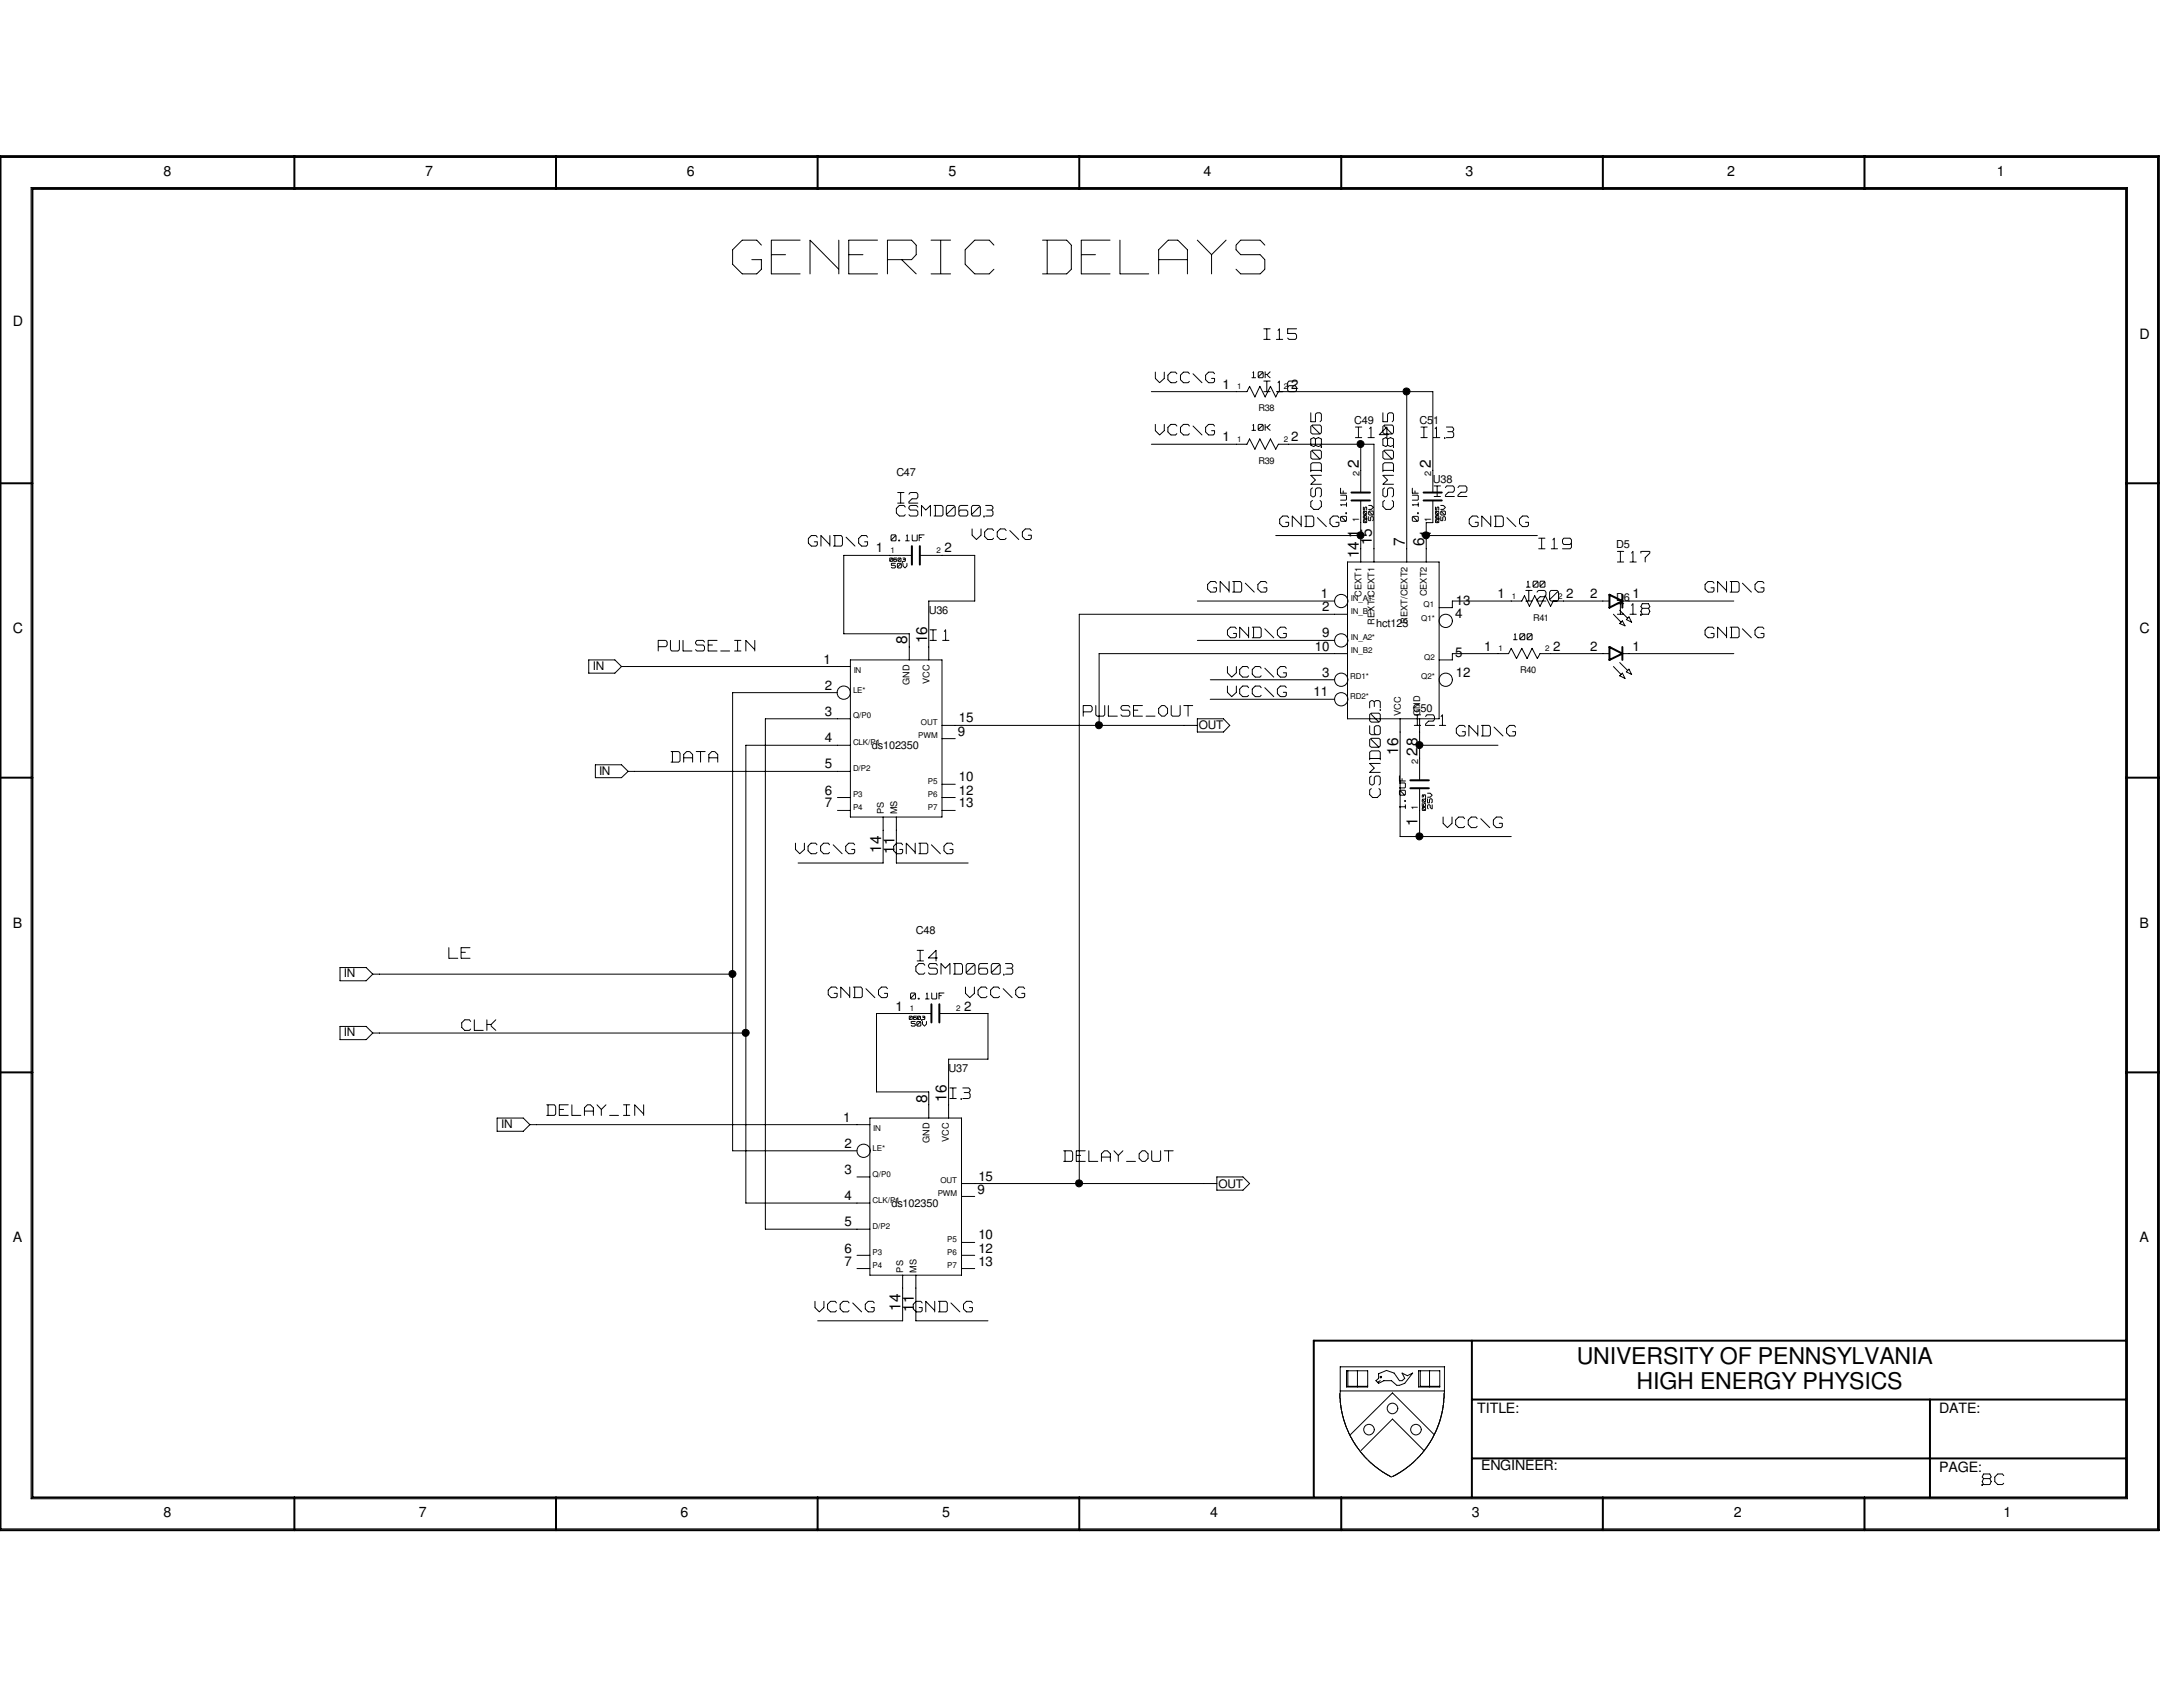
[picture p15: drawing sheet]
<svg xmlns="http://www.w3.org/2000/svg" width="279mm" height="216mm" viewBox="0 0 279 216" stroke-linecap="round" stroke-linejoin="round" font-family="sans-serif">
<defs><g id="words">
<text font-size="8.1" fill="#fff" x="93.8" y="35.9">GENERIC DELAYS</text>
<g font-size="3" fill="#fff">
<text x="169.5" y="65.2" transform="rotate(-90 169.5 65.2)">CSMD0805</text>
<text x="178.8" y="65.2" transform="rotate(-90 178.8 65.2)">CSMD0805</text>
<text x="177.1" y="102.1" transform="rotate(-90 177.1 102.1)">CSMD0603</text>
</g>
<g font-size="3">
<text x="201.8" y="174.6">UNIVERSITY OF PENNSYLVANIA</text>
<text x="209.5" y="177.8">HIGH ENERGY PHYSICS</text>
</g>
<g font-size="2.6" fill="#fff">
<text x="161.8" y="43.7">I15</text>
<text x="147.9" y="49.2">VCC\G</text>
<text x="161.8" y="50.4">I16</text>
<text x="147.9" y="55.9">VCC\G</text>
<text x="173.5" y="56.3">I14</text>
<text x="181.9" y="56.3">I13</text>
<text x="114.9" y="64.6">I2</text>
<text x="183.6" y="63.8">I22</text>
<text x="103.5" y="70.1">GND\G</text>
<text x="114.7" y="66.3">CSMD0603</text>
<text x="124.4" y="69.3">VCC\G</text>
<text x="163.8" y="67.6">GND\G</text>
<text x="188" y="67.6">GND\G</text>
<text x="196.9" y="70.5">I19</text>
<text x="154.6" y="76">GND\G</text>
<text x="195.3" y="77.2">I20</text>
<text x="207" y="72.2">I17</text>
<text x="218.2" y="76">GND\G</text>
<text x="84.2" y="83.6">PULSE_IN</text>
<text x="119" y="82.2">I1</text>
<text x="157.1" y="81.9">GND\G</text>
<text x="207" y="78.9">I18</text>
<text x="218.2" y="81.9">GND\G</text>
<text x="157.1" y="86.9">VCC\G</text>
<text x="157.1" y="89.4">VCC\G</text>
<text x="138.6" y="91.9">PULSE_OUT</text>
<text x="181" y="93.1">I21</text>
<text x="186.4" y="94.4">GND\G</text>
<text x="85.9" y="97.8">DATA</text>
<text x="184.7" y="106.2">VCC\G</text>
<text x="101.8" y="109.5">VCC\G</text>
<text x="114.4" y="109.5">GND\G</text>
<text x="57.4" y="122.9">LE</text>
<text x="117.2" y="124.9">CSMD0603</text>
<text x="117.4" y="123.2">I4</text>
<text x="106" y="127.9">GND\G</text>
<text x="123.6" y="127.9">VCC\G</text>
<text x="59.1" y="132.1">CLK</text>
<text x="70" y="143">DELAY_IN</text>
<text x="121.6" y="140.8">I3</text>
<text x="136.1" y="148.9">DELAY_OUT</text>
<text x="104.3" y="168.1">VCC\G</text>
<text x="116.9" y="168.1">GND\G</text>
<text x="253.7" y="190.2">8C</text>
</g>
<g font-size="2">
<text x="173.9" y="59.9" transform="rotate(-90 173.9 59.9)">2</text>
<text x="183.1" y="59.9" transform="rotate(-90 183.1 59.9)">2</text>
<text x="173.9" y="71.5" transform="rotate(-90 173.9 71.5)">14</text>
<text x="173.9" y="68.8" transform="rotate(-90 173.9 68.8)">1</text>
<text x="175.6" y="69.8" transform="rotate(-90 175.6 69.8)">15</text>
<text x="179.8" y="69.9" transform="rotate(-90 179.8 69.9)">7</text>
<text x="182.3" y="69.9" transform="rotate(-90 182.3 69.9)">6</text>
<text x="183.1" y="68.8" transform="rotate(-90 183.1 68.8)">1</text>
<text x="116.1" y="82.5" transform="rotate(-90 116.1 82.5)">8</text>
<text x="118.7" y="82.3" transform="rotate(-90 118.7 82.3)">16</text>
<text x="178.9" y="96.6" transform="rotate(-90 178.9 96.6)">16</text>
<text x="181.4" y="96.7" transform="rotate(-90 181.4 96.7)">28</text>
<text x="181.4" y="105.7" transform="rotate(-90 181.4 105.7)">1</text>
<text x="112.8" y="109.1" transform="rotate(-90 112.8 109.1)">14</text>
<text x="114.5" y="109.3" transform="rotate(-90 114.5 109.3)">11</text>
<text x="118.7" y="141.1" transform="rotate(-90 118.7 141.1)">8</text>
<text x="121.2" y="141" transform="rotate(-90 121.2 141)">16</text>
<text x="115.3" y="167.7" transform="rotate(-90 115.3 167.7)">14</text>
<text x="117" y="167.9" transform="rotate(-90 117 167.9)">11</text>
</g>
<g font-size="1.8">
<text x="20.9" y="22.5">8</text>
<text x="54.4" y="22.5">7</text>
<text x="87.9" y="22.5">6</text>
<text x="121.4" y="22.5">5</text>
<text x="154.1" y="22.5">4</text>
<text x="187.6" y="22.5">3</text>
<text x="221.1" y="22.5">2</text>
<text x="255.6" y="22.5">1</text>
<text x="1.7" y="41.7">D</text>
<text x="273.8" y="43.4">D</text>
<text x="1.7" y="81.1">C</text>
<text x="273.8" y="81.1">C</text>
<text x="1.7" y="118.7">B</text>
<text x="273.8" y="118.7">B</text>
<text x="1.7" y="159">A</text>
<text x="273.8" y="159">A</text>
<text x="189.1" y="180.9">TITLE:</text>
<text x="248.2" y="180.9">DATE:</text>
<text x="189.6" y="188.1">ENGINEER:</text>
<text x="248.2" y="188.4">PAGE:</text>
<text x="20.9" y="194.1">8</text>
<text x="53.6" y="194.1">7</text>
<text x="87.1" y="194.1">6</text>
<text x="120.6" y="194.1">5</text>
<text x="154.9" y="194.1">4</text>
<text x="188.4" y="194.1">3</text>
<text x="221.9" y="194.1">2</text>
<text x="256.4" y="194.1">1</text>
</g>
<g font-size="1.7">
<text x="156.5" y="49.7">1</text>
<text x="165.3" y="49.7">2</text>
<text x="156.5" y="56.5">1</text>
<text x="165.3" y="56.5">2</text>
<text x="112.1" y="70.7">1</text>
<text x="120.9" y="70.7">2</text>
<text x="169" y="76.5">1</text>
<text x="186.4" y="77.4">13</text>
<text x="191.6" y="76.5">1</text>
<text x="200.4" y="76.5">2</text>
<text x="203.5" y="76.5">2</text>
<text x="209" y="76.5">1</text>
<text x="168.3" y="83.3">10</text>
<text x="169.2" y="78.2">2</text>
<text x="169.2" y="81.6">9</text>
<text x="186.2" y="79.1">4</text>
<text x="189.9" y="83.3">1</text>
<text x="198.8" y="83.3">2</text>
<text x="203.5" y="83.3">2</text>
<text x="209" y="83.3">1</text>
<text x="105.4" y="84.9">1</text>
<text x="105.6" y="88.3">2</text>
<text x="168.1" y="89.1">11</text>
<text x="169.2" y="86.6">3</text>
<text x="186.2" y="84.1">5</text>
<text x="186.4" y="86.6">12</text>
<text x="105.6" y="91.6">3</text>
<text x="105.6" y="95">4</text>
<text x="122.6" y="94.1">9</text>
<text x="122.7" y="92.5">15</text>
<text x="105.6" y="101.7">6</text>
<text x="105.6" y="98.3">5</text>
<text x="122.7" y="101.7">12</text>
<text x="122.7" y="100">10</text>
<text x="105.6" y="103.3">7</text>
<text x="122.7" y="103.3">13</text>
<text x="114.6" y="129.3">1</text>
<text x="123.4" y="129.3">2</text>
<text x="107.9" y="143.6">1</text>
<text x="108.1" y="146.9">2</text>
<text x="108.1" y="150.2">3</text>
<text x="108.1" y="153.6">4</text>
<text x="125.1" y="152.8">9</text>
<text x="125.2" y="151.1">15</text>
<text x="108.1" y="162">7</text>
<text x="108.1" y="160.3">6</text>
<text x="108.1" y="156.9">5</text>
<text x="125.2" y="162">13</text>
<text x="125.2" y="160.3">12</text>
<text x="125.2" y="158.6">10</text>
</g>
<g font-size="1.7" fill="#fff">
<text x="172.6" y="66.7" transform="rotate(-90 172.6 66.7)">0.1UF</text>
<text x="181.8" y="66.7" transform="rotate(-90 181.8 66.7)">0.1UF</text>
<text x="180.1" y="103.5" transform="rotate(-90 180.1 103.5)">1.0UF</text>
</g>
<g font-size="1.5" fill="#fff">
<text x="160.2" y="48.5">10K</text>
<text x="160.2" y="55.2">10K</text>
<text x="114" y="69.3">0.1UF</text>
<text x="195.4" y="75.3">100</text>
<text x="193.7" y="82">100</text>
<text x="116.5" y="128">0.1UF</text>
</g>
<g font-size="1.5">
<text x="75.9" y="85.7">IN</text>
<text x="153.5" y="93.3">OUT</text>
<text x="76.7" y="99.1">IN</text>
<text x="44" y="125.1">IN</text>
<text x="44" y="132.6">IN</text>
<text x="64.1" y="144.4">IN</text>
<text x="156" y="152">OUT</text>
</g>
<g font-size="1.4">
<text x="173.3" y="54.3">C49</text>
<text x="181.7" y="54.3">C51</text>
<text x="114.7" y="61">C47</text>
<text x="183.4" y="61.8">U38</text>
<text x="206.8" y="70.2">D5</text>
<text x="206.8" y="76.9">D6</text>
<text x="118.9" y="78.6">U36</text>
<text x="176.1" y="80.2">hct123</text>
<text x="111.6" y="95.9">ds102350</text>
<text x="180.8" y="91.1">C50</text>
<text x="117.2" y="119.6">C48</text>
<text x="121.4" y="137.2">U37</text>
<text x="114.1" y="154.5">ds102350</text>
</g>
<g font-size="1.4" fill="#fff">
<text x="176" y="66.6" transform="rotate(-90 176 66.6)">50V</text>
<text x="185.2" y="66.6" transform="rotate(-90 185.2 66.6)">50V</text>
<text x="183.5" y="103.5" transform="rotate(-90 183.5 103.5)">25V</text>
</g>
<g font-size="1.2">
<text x="161.1" y="52.6">R38</text>
<text x="161.1" y="59.4">R39</text>
<text x="174" y="61" transform="rotate(-90 174 61)">2</text>
<text x="183.2" y="61" transform="rotate(-90 183.2 61)">2</text>
<text x="173.9" y="66.8" transform="rotate(-90 173.9 66.8)">1</text>
<text x="183.2" y="66.8" transform="rotate(-90 183.2 66.8)">1</text>
<text x="174.2" y="76.4" transform="rotate(-90 174.2 76.4)">CEXT1</text>
<text x="182.6" y="76.3" transform="rotate(-90 182.6 76.3)">CEXT2</text>
<text x="175.9" y="79.9" transform="rotate(-90 175.9 79.9)">REXT/CEXT1</text>
<text x="180.1" y="79.8" transform="rotate(-90 180.1 79.8)">REXT/CEXT2</text>
<text x="196.2" y="79.4">R41</text>
<text x="116.4" y="87.7" transform="rotate(-90 116.4 87.7)">GND</text>
<text x="119" y="87.5" transform="rotate(-90 119 87.5)">VCC</text>
<text x="194.6" y="86.1">R40</text>
<text x="179.3" y="91.7" transform="rotate(-90 179.3 91.7)">VCC</text>
<text x="181.8" y="91.7" transform="rotate(-90 181.8 91.7)">GND</text>
<text x="181.5" y="97.8" transform="rotate(-90 181.5 97.8)">2</text>
<text x="113.1" y="104.2" transform="rotate(-90 113.1 104.2)">PS</text>
<text x="114.8" y="104.2" transform="rotate(-90 114.8 104.2)">MS</text>
<text x="181.5" y="103.6" transform="rotate(-90 181.5 103.6)">1</text>
<text x="119" y="146.3" transform="rotate(-90 119 146.3)">GND</text>
<text x="121.5" y="146.2" transform="rotate(-90 121.5 146.2)">VCC</text>
<text x="115.6" y="162.9" transform="rotate(-90 115.6 162.9)">PS</text>
<text x="117.3" y="162.9" transform="rotate(-90 117.3 162.9)">MS</text>
</g>
<g font-size="1.2" fill="#fff">
<text x="114.1" y="72.8">50V</text>
<text x="116.6" y="131.4">50V</text>
</g>
<g font-size="1">
<text x="158.3" y="49.8">1</text>
<text x="164.3" y="49.8">2</text>
<text x="158.3" y="56.5">1</text>
<text x="164.3" y="56.5">2</text>
<text x="114" y="70.7">1</text>
<text x="119.8" y="70.8">2</text>
<text x="172.9" y="76.9">IN_A1*</text>
<text x="182.2" y="77.7">Q1</text>
<text x="193.5" y="76.6">1</text>
<text x="199.4" y="76.6">2</text>
<text x="172.9" y="83.6">IN_B2</text>
<text x="172.9" y="78.6">IN_B1</text>
<text x="172.9" y="81.9">IN_A2*</text>
<text x="181.9" y="79.4">Q1*</text>
<text x="191.8" y="83.3">1</text>
<text x="197.8" y="83.3">2</text>
<text x="109.2" y="88.6">LE*</text>
<text x="109.3" y="86.1">IN</text>
<text x="172.8" y="89.5">RD2*</text>
<text x="172.8" y="87">RD1*</text>
<text x="181.9" y="87">Q2*</text>
<text x="182.3" y="84.4">Q2</text>
<text x="109.2" y="95.3">CLK/P1</text>
<text x="109.2" y="91.9">Q/P0</text>
<text x="117.5" y="94.5">PWM</text>
<text x="117.9" y="92.8">OUT</text>
<text x="109.2" y="98.7">D/P2</text>
<text x="118.7" y="100.3">P5</text>
<text x="109.2" y="103.7">P4</text>
<text x="109.2" y="102">P3</text>
<text x="118.7" y="103.7">P7</text>
<text x="118.7" y="102">P6</text>
<text x="116.5" y="129.3">1</text>
<text x="122.4" y="129.4">2</text>
<text x="111.7" y="147.3">LE*</text>
<text x="111.8" y="144.7">IN</text>
<text x="111.7" y="154">CLK/P1</text>
<text x="111.7" y="150.6">Q/P0</text>
<text x="120" y="153.1">PWM</text>
<text x="120.4" y="151.4">OUT</text>
<text x="111.7" y="157.3">D/P2</text>
<text x="111.7" y="160.6">P3</text>
<text x="121.2" y="160.6">P6</text>
<text x="121.2" y="159">P5</text>
<text x="111.7" y="162.3">P4</text>
<text x="121.2" y="162.3">P7</text>
</g>
<g font-size="1" fill="#fff">
<text x="175.1" y="66.9" transform="rotate(-90 175.1 66.9)">0805</text>
<text x="184.3" y="66.9" transform="rotate(-90 184.3 66.9)">0805</text>
<text x="182.6" y="103.7" transform="rotate(-90 182.6 103.7)">0603</text>
</g>
<g font-size=".8" fill="#fff">
<text x="113.9" y="71.9">0603</text>
<text x="116.4" y="130.6">0603</text>
</g>
</g></defs>
<g fill="none" stroke="#000" stroke-width=".25">
<path d="M0 20h276.3v175.8h-276.3zM37.7 20v4.2M71.2 20v4.2M104.6 20v4.2M138.1 20v4.2M171.7 20v4.2M205.1 20v4.2M238.6 20v4.2M4.1 24.2h268v167.4h-268zM0 61.8h4.1M116.7 69.9v2.4M117.7 69.9v2.4"/>
<path d="M173 64.1h2.3M173 63h2.3M182.2 64.1h2.3M182.2 63h2.3M206 76.1l1.6 .8-1.6 .9zM207.6 76.1v1.7M272.1 61.8h4.2M0 99.5h4.1M180.5 99.9h2.4M206 82.8l1.6 .9-1.6 .8zM207.6 82.8v1.7M272.1 99.5h4.2"/>
<path d="M180.5 100.9h2.4M0 137.2h4.1M119.2 128.5v2.4M120.2 128.5v2.4M272.1 137.2h4.2M188.4 179.1h83.7M188.4 171.6v20M247 179.1v12.5M272.1 171.6h-104v19.9M37.7 191.6v4.2M71.2 191.6v4.2M104.6 191.6v4.2"/>
<path d="M138.1 191.6v4.2M171.7 191.6v4.2M188.4 186.6h83.7M205.1 191.6v4.2M238.6 191.6v4.2"/>
</g>
<g fill="none" stroke="#000" stroke-width=".13">
<path d="M.1 20.2h276v175.5h-276zM4 24h268.3v167.8h-268.3zM93.8 32v1.8M93.8 33.8l1.2 1.3M95 30.7l-1.2 1.3M95 30.7h1.8M95 35.1h1.8M96.2 33.2h1.2M96.9 30.7l.6 .7M97.5 34.5l-.6 .6M97.5 33.2v1.2M98.7 30.7h3.7"/>
<path d="M98.7 30.8v4.3M98.8 32.6h1.7M98.8 35.1h3.6M103.7 30.7l3.6 3.7M103.7 30.8v4.3M107.4 30.7v4.4M108.6 30.7h3.7M108.6 30.8v4.3M108.7 32.6h1.7M108.7 35.1h3.6M113.6 30.8v4.3M113.6 30.7h3"/>
<path d="M113.6 33.2h3M115.4 33.3l1.9 1.8M116.7 30.7l.6 .7M117.3 32.6l-.6 .6M117.3 31.4v1.2M119.2 30.7h2.5M119.2 35.1h2.5M120.4 30.8v4.2M123.5 32v1.8M123.5 33.8l1.3 1.3M124.8 30.7l-1.3 1.3M124.8 30.7h1.8"/>
<path d="M124.8 35.1h1.8M126.6 30.7l.6 .7M127.2 34.5l-.6 .6M133.4 30.7h3.1M133.4 35.1h3.1M134 30.8v4.2M136.5 30.7l.6 .7M137.1 31.4v3M137.1 34.5l-.6 .6M138.4 30.7h3.7M138.4 30.8v4.3M138.4 32.6h1.8"/>
<path d="M138.4 35.1h3.7M143.3 30.7v4.4M143.4 35.1h3.6M148.3 32v3.1M148.3 33.2h3.6M149.5 30.7l-1.2 1.3M149.6 30.7h1.1M150.7 30.7l1.3 1.3M152 32v3.1M153.2 30.7l1.8 1.9M155.1 32.6v2.5M156.9 30.7l-1.8 1.9"/>
<path d="M158.2 31.4v.5M158.2 32l.6 .6M158.2 34.5l.6 .6M158.8 30.7l-.6 .6M158.8 30.7h2.4M158.8 32.6h2.4M158.8 35.1h2.4M161.3 30.7l.6 .7M161.3 32.6l.6 .6M161.9 33.3v1.1M161.9 34.5l-.6 .6M147.4 50.1h12.2l.3-.7 .7 1.4 .6-1.4 .7 1.4 .7-1.4 .7 1.4 .3-.7"/>
<path d="M147.4 56.9h12.2l.3-.7 .7 1.3 .6-1.3 .7 1.3 .7-1.3 .7 1.3 .3-.6h12.3v15M147.9 48.4l.5 .5M147.9 47.6v.8M147.9 54.3v.8M147.9 55.1l.5 .5M149 47.6v.8M149 54.3v.8M149 48.4l-.6 .6M149 55.1l-.6 .6M149.5 48v.6M149.5 54.7v.5M149.5 48.6l.4 .4"/>
<path d="M149.5 55.3l.4 .4M149.9 47.6l-.4 .4M149.9 54.3l-.4 .4M149.9 47.6h.5M149.9 49h.5M149.9 54.3h.5M149.9 55.7h.5M150.5 47.6l.1 .2M150.5 54.3l.1 .2M150.6 48.8l-.1 .2M150.6 55.5l-.1 .2M151.1 48v.6"/>
<path d="M151.1 54.7v.5M151.1 48.6l.4 .4M151.1 55.3l.4 .4M151.5 47.6l-.4 .4M151.5 54.3l-.4 .4M151.5 47.6h.5M151.5 49h.5M151.5 54.3h.5M151.5 55.7h.5M152.1 47.6l.1 .2M152.1 54.3l.1 .2M152.2 48.8l-.1 .2"/>
<path d="M152.2 55.5l-.1 .2M152.7 47.8l1.1 1.2M152.7 54.5l1.1 1.2M154.3 48v.6M154.3 54.7v.5M154.3 48.6l.4 .4M154.3 55.3l.4 .4M154.7 47.6l-.4 .4M154.7 54.3l-.4 .4M154.7 47.6h.5M154.7 49h.5M154.7 54.3h.5"/>
<path d="M154.7 55.7h.5M155.1 48.4h.3M155.1 55.1h.3M155.3 47.6l.1 .2M155.3 54.3l.1 .2M155.4 48.8l-.1 .2M155.4 48.4v.4M155.4 55.1v.4M155.4 55.5l-.1 .2M160.2 48.3h.5M160.2 55.1h.5M160.4 47.6v.1"/>
<path d="M160.4 54.3v.1M160.4 47.6v.7M160.4 54.4v.6M161 48.3h.1M161 55l.1 .1M161 47.8v.4M161 54.5v.4M161.1 47.6l-.1 .1M161.1 54.3l-.1 .1M161.2 48.3h.3M161.2 47.6h.3M161.2 55.1h.3"/>
<path d="M161.2 54.3h.3M161.5 47.8l-.4 .4M161.5 54.5l-.4 .4M161.6 47.7h.1M161.6 47.6l.1 .1M161.6 54.4h.1M161.6 54.3l.1 .1M161.7 48.3h-.1M161.7 55l-.1 .1M161.7 47.8v.4M161.7 54.5v.4M161.8 50.1h.8"/>
<path d="M161.8 43.4h.8M161.8 42.1h.8M161.8 48.8h.8M161.9 47.6v.7M161.9 54.3v.8M162 47.9h.2M162 54.7h.2M162.1 42.1v1.3M162.1 48.8v1.3M162.2 48h.1M162.2 54.7v.1M162.3 48.1l.3 .2"/>
<path d="M162.3 54.8l.3 .3M162.6 47.6l-.4 .3M162.6 54.3l-.4 .4M163.4 50.1h20v12.9M163.4 43.4h.8M163.7 42.1l-.1 .2M163.7 48.8l-.1 .2M163.7 42.1v1.3M163.7 48.8v1.3M164.8 43.3l.2 .1M164.8 50l.2 .1M164.8 42.1v.6"/>
<path d="M164.8 49v.9M164.8 42.7h.9M164.8 42.1h1.1M165 49.4l-.2 .1M165 48.8l-.2 .2M165 43.4h.7M165 49.4h.7M165 48.8h.9M165.8 42.7l.1 .2M165.8 49.4l.1 .2M165.9 43.3l-.1 .1M165.9 42.9v.3"/>
<path d="M165.9 49.6v.3M165.9 50l-.1 .1M167.8 55.4l.2 .1M167.8 56.2l.3-.2 .3 .2 .3-.2 .4 .2M167.8 57l.3 .1 .3-.1 .3 .1 .4-.1M167.8 58.6l.2 .2M167.8 54h.6M167.8 52.8v1.1M167.8 54.6v.7M167.8 56.2v.7M167.8 57.8v.7M167.8 59.4v1"/>
<path d="M168 54.4v.2M168 57.7v.1M168 54.4l-.2 .2M168 57.6l-.2 .2M168 59.2l-.2 .2M168 54.4h.9M168 55.5h.9M168 57.6h.9M168 58.8h.9M168 59.2h.9M168 54.6l.9 .9M168 57.8l.9 .9"/>
<path d="M168.4 53v.9M168.4 56.2v.7M168.6 52.8l-.2 .2M168.6 52.8h.3M169 52.8l.1 .2M169 54.4l.1 .2M169 57.6l.1 .2M169 59.2l.1 .2M169.1 57.1h.1M169.1 53.8l-.1 .2M169.1 55.4l-.1 .1M169.1 58.6l-.1 .2"/>
<path d="M169.1 53v.8M169.1 54.6v.7M169.1 56.2v.7M169.1 57.8v.7M169.1 59.4v1M173.5 54.7h.8M173.5 56h.8M173.9 54.7v1.3M174.2 56.9v6.1M175.1 56h.8M175.5 54.7l-.2 .2M175.5 54.7v1.3"/>
<path d="M176.6 55.6h1.1M177 55.4l.2 .1M177 56.2l.4-.2 .2 .2 .4-.2 .4 .2M177 57l.4 .1 .2-.1 .4 .1 .4-.1M177 58.6l.2 .2M177 54h.6M177 52.8v1.1M177 54.6v.7M177 56.2v.7M177 57.8v.7M177 59.4v1M177.2 54.4v.2"/>
<path d="M177.2 57.7v.1M177.2 54.4l-.2 .2M177.2 57.6l-.2 .2M177.2 59.2l-.2 .2M177.2 54.6l.9 .9M177.2 54.4h.9M177.2 55.5h.9M177.2 57.8l.9 .9M177.2 57.6h.9M177.2 58.8h.9M177.2 59.2h.9M177.5 54.7l-1 .9"/>
<path d="M177.5 54.7v1.3M177.6 53v.9M177.6 56.2v.7M177.8 52.8l-.2 .2M177.8 52.8h.3M178.2 52.8l.2 .2M178.2 54.4l.2 .2M178.2 57.6l.2 .2M178.2 59.2l.2 .2M178.4 57.1h.1M178.4 53.8l-.2 .2M178.4 55.4l-.2 .1"/>
<path d="M178.4 58.6l-.2 .2M178.4 53v.8M178.4 54.6v.7M178.4 56.2v.7M178.4 57.8v.7M178.4 59.4v1M180 50.1v21.8M181.9 54.7h.8M181.9 56h.8M182.2 54.7v1.3M183.5 56h.8M183.9 54.7v1.3"/>
<path d="M183.9 54.7l-.2 .2M184.9 56h.1M185.1 54.7h.7M185.1 56h.7M185.3 55.2h.5M185.9 54.7l.2 .2M185.9 55.3l.2 .2M186.1 54.9v.1M186.1 55.5v.3M186.1 55.8l-.2 .2M186.1 55l-.2 .2M103.5 69v.5"/>
<path d="M103.5 69.5l.3 .4M103.8 68.5l-.3 .4M103.9 68.5h.5M103.9 69.9h.5M104.2 69.3h.4M104.4 68.5l.2 .2M104.6 69.7l-.2 .2M104.6 69.3v.4M105.1 68.5l1.1 1.2M105.1 68.6v1.3M106.2 68.5v1.4M106.7 68.5h.9"/>
<path d="M106.7 69.9h.9M106.8 68.6v1.2M107.7 68.5l.1 .2M107.8 69.7l-.1 .2M107.8 68.8v.9M108.3 68.7l1.1 1.2M109.9 69v.5M109.9 69.5l.4 .4M110.3 68.5l-.4 .4M110.3 68.5h.5M110.3 69.9h.5M110.7 69.3h.3"/>
<path d="M110.9 68.5l.1 .2M111 69.7l-.1 .2M111 69.3v.4M113.9 71.8h.1M113.9 71.5v.3M113.9 71.4v.1M114 71.8h.1M114 71.4h.1M114 69.1l.1 .1M114 68.6v.5M114.1 72.6l.1 .1M114.1 72.1v.2"/>
<path d="M114.1 68.5l-.1 .1M114.1 71.5l-.2 .3M114.1 72.1h.5M114.1 72.3h.4M114.2 69.2h.4M114.2 71.5h.1M114.2 71.4l.1 .1M114.2 68.5h.4M114.2 72.7h.3M114.3 71.8h-.1M114.3 71.5v.3M114.4 71.8h.1"/>
<path d="M114.4 71.5v.3M114.4 71.6h.1M114.4 71.4v.1M114.5 71.8h.1M114.5 71.6h.1M114.5 71.4h.3M114.5 72.3l.1 .1M114.6 68.6l-.5 .5M114.6 68.6h.1M114.6 68.5l.1 .1M114.6 72.6l-.1 .1M114.6 72.5v.1"/>
<path d="M114.7 69.1l-.1 .1M114.7 71.6l.1 .1M114.7 68.6v.5M114.7 65.1v.5M114.7 65.7l.4 .3M114.8 71.7v.1M114.8 71.8h-.1M114.9 72.6v.1M114.9 72.2v.4M114.9 63h.8M114.9 64.4h.8M114.9 71.8h.1"/>
<path d="M114.9 71.5v.3M114.9 72.1v.1M115 71.4l-.1 .1M115 72.7h.2M115 72.1h.2M115 69.1h.1M115 69.2h.1M115 71.8h.2M115 71.4h.2M115.1 69.2h.1M115.1 64.7l-.4 .4M115.1 64.7h.6"/>
<path d="M115.1 69.1v.1M115.1 66h.6M115.2 71.5l-.2 .3M115.2 71.5h.1M115.2 71.4l.1 .1M115.2 72.2l-.3 .4M115.3 72.1l.1 .1M115.3 72.2h.1M115.3 63.1v1.2M115.3 71.8h-.1M115.3 71.5v.3M115.4 72.6l-.1 .1"/>
<path d="M115.4 72.2v.4M115.5 71.8h.1M115.6 71.8h.1M115.6 71.4h.1M115.6 72.4l.2 .2M115.6 72.1v.3M115.6 71.6h.1M115.7 64.7l.2 .2M115.8 71.4l.1 .1M115.8 71.6l.1 .1M115.9 71.5h.1M115.9 71.7v.1"/>
<path d="M115.9 71.8h-.1M115.9 71.5l-.1 .1M115.9 65.9l-.2 .1M115.9 69.2h.5M116.1 72.1v.3M116.1 72.4l-.3 .3M116.1 68.5l-.1 .1M116.1 68.5v.7M116.3 64.3v.1M116.3 64.9v.1M116.3 65.1l.2 .2M116.3 65.9l.2 .1"/>
<path d="M116.4 64.4h1.1M116.5 64.7l-.1 .2M116.5 63l-.2 .2M116.5 64.7h.8M116.5 65.3h.8M116.5 66h.8M116.5 63h.8M116.7 71.1h-8.7v10h8.4v3.4M116.7 63.8l-.4 .4M116.8 69.1v.1M116.8 68.5v.6M116.8 63.8h.5"/>
<path d="M116.9 69.2h.4M117.3 64.7l.2 .2M117.3 65.3l.2 .2M117.3 63l.2 .2M117.4 69.1l-.1 .1M117.4 68.5v.6M117.5 63.3v.3M117.5 65.5v.3M117.5 65.9l-.2 .1M117.5 63.6l-.2 .2M117.6 68.5v.7M117.6 68.5h.7"/>
<path d="M117.7 68.8h.2M117.7 71.1h7.1v5.8h-5.9v7.6M117.9 64.7l.5 .5M117.9 64.7v1.3M119.1 64.7v1.3M119.1 64.7l-.6 .6M119.5 64.7h1M119.5 66h1M119.7 64.7v1.3M120.5 64.7l.2 .2M120.7 65.9l-.2 .1M120.7 64.9v.9"/>
<path d="M121.1 65.9l.2 .1M121.1 64.9v.9M121.3 64.7l-.2 .2M121.3 64.7h.7M121.3 66h.7M122 64.9l-.8 .9M122.1 64.9h.1M122.1 64.7l.2 .2M122.3 65.9l-.2 .1M122.3 64.9v.9M122.7 65.9l.2 .1M122.7 64.9v.9"/>
<path d="M122.9 65.3l-.1 .1M122.9 64.7l-.2 .2M122.9 64.7h1M122.9 65.3h.8M122.9 66h.8M123.7 65.3l.2 .2M123.9 65.5v.3M123.9 65.9l-.2 .1M124.3 65.9l.2 .1M124.3 64.9v.9M124.4 68.5l.5 .5M124.4 67.7v.8"/>
<path d="M124.5 64.7l-.2 .2M124.5 64.7h.8M124.5 66h.8M125.3 64.9l-.9 .9M125.3 64.9h.1M125.3 64.7l.2 .2M125.5 65.9l-.2 .1M125.5 64.9v.9M125.6 67.7v.8M125.6 68.5l-.6 .5M125.9 66h.1M126 68.1v.5"/>
<path d="M126 68.7l.4 .3M126.2 64.7h.7M126.2 66h.7M126.3 65.3h.6M126.4 67.7l-.4 .4M126.4 67.7h.6M126.4 69h.6M126.9 64.7l.2 .2M127 65.3l.1 .2M127 67.7l.2 .2M127.1 64.9v.1M127.1 65.5v.3"/>
<path d="M127.1 65.9l-.2 .1M127.1 65.1l-.2 .2M127.2 68.9l-.2 .1M127.6 68.1v.5M127.6 68.7l.4 .3M128 67.7l-.4 .4M128.1 67.7h.5M128.1 69h.5M128.6 67.7l.2 .2M128.8 68.9l-.2 .1M129.2 67.9l1.2 1.1M130.9 68.1v.5"/>
<path d="M130.9 68.7l.3 .3M131.2 67.7l-.3 .4M131.3 67.7h.5M131.3 69h.5M131.6 68.5h.4M131.8 67.7l.2 .2M132 68.9l-.2 .1M132 68.5v.3M153.2 76.9h17.6M154.6 74.8v.6M154.6 75.4l.3 .4M154.9 74.4l-.3 .4"/>
<path d="M155 75.8h.5M155 74.4h.5M155.3 75.2h.4M155.5 74.4l.2 .2M155.7 75.6l-.2 .2M155.7 75.2v.4M156.2 74.4l1.1 1.2M156.2 74.5v1.3M157.3 74.4v1.4M157.8 75.8h.9M157.8 74.4h.9M157.9 74.5v1.2"/>
<path d="M158.7 74.4l.2 .2M158.9 75.6l-.2 .2M158.9 74.7v.9M159.4 74.6l1.1 1.2M161 74.8v.6M161 75.4l.4 .4M161.4 74.4l-.4 .4M161.4 75.8h.5M161.4 74.4h.5M161.8 75.2h.3M162 74.4l.1 .2M162.1 75.6l-.1 .2"/>
<path d="M162.1 75.2v.4M163.3 68.5h10.9M163.8 66.5v.5M163.8 67l.4 .4M164.2 66l-.4 .4M164.2 66h.5M164.2 67.4h.5M164.5 66.8h.4M164.8 66l.1 .3M164.9 67.2l-.1 .2M164.9 66.8v.4M165.4 66l1.1 1.2"/>
<path d="M165.4 66.1v1.3M166.5 66v1.4M167 66h.9M167 67.4h.9M167.2 66.1v1.3M167.8 63.4l.1 .1M167.8 62.7v.7M167.8 64.3v.5M167.8 60.8l.6 .6M167.8 64.8l.3 .4M167.8 60.2h1.3M167.8 60.8h1.3"/>
<path d="M167.8 62h1.3M168 63.6h.1M168 62.4l-.2 .2M168 64.1l-.2 .1M168 66l.1 .3M168.1 67.2l-.1 .2M168.1 66.3v.9M168.2 65.2h.5M168.3 61.5l-.5 .5M168.4 63.4l-.3 .2M168.4 62.7v.7M168.6 62.4l-.2 .2"/>
<path d="M168.6 62.4h.3M168.6 66.3l1.2 1.1M169 62.4l.1 .2M169 64.1l.1 .1M169.1 63.4l-.1 .2M169.1 62.7v.7M169.1 64.3v.5M169.1 64.8l-.4 .4M170.2 66.5v.5M170.2 67l.4 .4M170.6 66l-.4 .4M170.6 66h.6"/>
<path d="M170.6 67.4h.6M171 66.8h.3M171.2 66l.2 .3M171.4 67.2l-.2 .2M171.4 66.8v.4M171.6 62.5v.6M171.6 66.2v.4M171.6 64.6l.1 .1M171.6 66.6l.1 .1M171.6 63.4h.6M171.6 64h.6M171.6 63.1h.7"/>
<path d="M171.6 64.6h.7M171.7 66.1v.1M171.7 66.1l-.1 .1M171.7 66.1h.5M171.7 66.7h.5M171.7 66.2l.5 .5M171.9 62.8v.3M172.3 65.7h.1M172.3 65.6h.1M172.3 63.4v.1M172.3 66.1v.1M172.3 63.5v.4"/>
<path d="M172.3 64.3v.5M172.3 66.2v.4M172.3 63.9v.1M172.3 66.6v.1M172.5 71.9h11.7v20.1h-11.7zM172.5 78.6h-34.4v72.9M174.2 64.1v7.8M174.5 65.3h.2M174.5 64.9v.3M174.5 65.6v.1M174.5 66.1v.2M174.5 66.6v.2"/>
<path d="M174.5 65.8h.1M174.5 66h.1h.1h.1h.1M174.5 66.3h.4M174.5 66.8v.1M174.5 65.5h.1M174.5 66.5v.1M174.5 65.4v.1M174.6 65.4h.2M174.6 65.8h.2M174.6 66.5h.2M174.6 66.9h.2M174.6 65.6l.2 .2"/>
<path d="M174.6 66.6l.2 .2M174.7 65v.2M174.7 66.1v.2M174.8 64.9l-.1 .1M174.8 64.9h.1M174.9 64.9v.1M174.9 65.4v.1M174.9 66.5v.1M174.9 66.3h.1M174.9 66.8v.1M174.9 65.8h.1M174.9 65.2v.1"/>
<path d="M174.9 65v.2M174.9 65.6v.1M174.9 66.1v.2M174.9 66.6v.2M175.2 64.7h.3M175.2 65.2h.3M175.2 66.6h.2M175.2 65.5v.3M175.2 66.1v.5M175.2 65.8l.1 .1M175.3 65.4v.1M175.3 65.4l-.1 .1"/>
<path d="M175.3 65.4h.3M175.3 65.9h.3M175.3 65.5l.3 .4M175.4 66.3v.3M175.5 66.1l-.1 .1M175.5 64.7l.3 .2M175.6 66.1h.1M175.7 65.4l.1 .1M175.7 66.1l.1 .1M175.7 65l-.2 .2M175.8 65.8l-.1 .1M175.8 65.5v.3"/>
<path d="M175.8 66.3v.2M175.8 66.5l-.1 .1M177 63.4l.2 .1M177 62.7v.7M177 64.3v.5M177 60.8l.6 .6M177 64.8l.4 .4M177 60.2h1.3M177 60.8h1.4M177 62h1.4M177.2 62.4l-.2 .2M177.2 63.6h.1"/>
<path d="M177.2 64.1l-.2 .1M177.4 65.2h.5M177.5 61.5l-.5 .5M177.6 63.4l-.2 .2M177.6 62.7v.7M177.8 62.4l-.2 .2M177.8 62.4h.3M178.2 62.4l.2 .2M178.2 64.1l.2 .1M178.4 63.4l-.2 .2M178.4 62.7v.7M178.4 64.3v.5"/>
<path d="M178.4 64.8l-.4 .4M180.8 64.6l.1 .1M180.8 66.6l.1 .1M180.8 62.5v.6M180.8 66.2v.4M180.8 63.4h.6M180.8 64h.6M180.8 63.1h.7M180.8 64.6h.7M180.9 66.1v.1M180.9 66.1l-.1 .1M180.9 66.2l.5 .5"/>
<path d="M180.9 66.1h.5M180.9 66.7h.5M181.1 62.8v.3M181.4 63.4l.1 .1M181.4 65.6h.1M181.4 65.7h.1M181.4 66.1l.1 .1M181.5 65.7h.1M181.5 63.9l-.1 .1M181.5 63.5v.4M181.5 64.3v.5M181.5 66.2v.4"/>
<path d="M181.5 66.6l-.1 .1M182.5 68.5h14.3M183.4 64.1v2.8h-.9v5M183.6 62.2h.8M183.6 63.5h.8M183.7 64.9v.3M183.7 65.6v.1M183.7 66.1v.2M183.7 66.6v.2M183.7 65.3h.2M183.7 65.8h.1M183.7 66h.2h.1h.1"/>
<path d="M183.7 66.3h.4M183.7 66.8l.1 .1M183.8 65.5h.1M183.8 66.5v.1M183.8 65.4l-.1 .1M183.8 66.5l-.1 .1M183.8 65.6l.3 .2M183.8 65.4h.3M183.8 65.8h.3M183.8 66.6l.3 .2M183.8 66.5h.3M183.8 66.9h.3"/>
<path d="M183.9 65v.2M183.9 66.1v.2M183.9 62.2v1.3M184 64.9l-.1 .1M184 64.9h.1M184.1 64.9v.1M184.1 65.4v.1M184.1 66.5v.1M184.1 66.3h.1M184.1 65v.2M184.1 65.6v.1M184.1 66.1v.2"/>
<path d="M184.1 66.6v.2M184.1 65.8h.1M184.1 65.2v.1M184.1 66.8v.1M184.4 65.5v.3M184.4 66.1v.5M184.4 64.7h.3M184.4 65.2h.3M184.4 65.8l.1 .1M184.4 66.6h.3M184.5 65.4v.1M184.5 65.4l-.1 .1"/>
<path d="M184.5 65.4h.4M184.5 65.9h.4M184.5 65.5l.4 .4M184.7 66.3v.3M184.7 66.1v.1M184.7 64.7l.3 .2M184.8 66.1h.1M184.9 65.4l.1 .1M184.9 66.1l.1 .1M185 65l-.3 .2M185 65.8l-.1 .1M185 63.4v.1"/>
<path d="M185 65.5v.3M185 66.3v.2M185 66.5l-.1 .1M185 63.5h1.1M185.2 62.2l-.2 .2M185.2 62.2h.7M185.4 63l-.4 .4M185.4 63h.5M186 62.2l.1 .2M186.1 62.4v.3M186.1 62.8l-.1 .2M186.6 63.4v.1"/>
<path d="M186.6 63.5h1.1M186.8 62.2l-.2 .2M186.8 62.2h.7M187 63l-.4 .4M187 63h.5M187.6 62.2l.1 .2M187.7 62.4v.3M187.7 62.8l-.1 .2M188 66.5v.5M188 67l.4 .4M188.4 66l-.4 .4M188.5 66h.5"/>
<path d="M188.5 67.4h.5M188.8 66.8h.3M189 66l.2 .3M189.2 67.2l-.2 .2M189.2 66.8v.4M189.7 66l1.1 1.2M189.7 66.1v1.3M190.8 66v1.4M191.3 66h.9M191.3 67.4h.9M191.4 66.1v1.3M192.2 66l.2 .3"/>
<path d="M192.4 67.2l-.2 .2M192.4 66.3v.9M192.9 66.3l1.1 1.1M194.5 66.5v.5M194.5 67l.4 .4M194.9 66l-.4 .4M194.9 66h.5M194.9 67.4h.5M195.2 66.8h.4M195.3 76.9h.8M195.3 75.6h.8M195.4 75.1h.4"/>
<path d="M195.5 66l.1 .3M195.6 74.4l-.1 .1M195.6 74.4v.7M195.6 67.2l-.1 .2M195.6 66.8v.4M195.7 75.6v1.3M196.2 75.1h.1M196.2 74.5v.5M196.3 74.4l-.1 .1M196.3 75.1h.4M196.3 74.4h.4M196.7 76.8v.1"/>
<path d="M196.7 74.5l-.4 .5M196.8 74.5h.1M196.8 74.4v.1M196.8 76.9h1.1M196.8 75.1h.1M196.8 74.5v.5M196.9 75.6l-.2 .2M196.9 68.9h.8M196.9 70.2h.8M196.9 75.6h.8M197.1 75.1h.1M197.1 76.4l-.4 .4"/>
<path d="M197.1 74.5v.5M197.1 76.4h.6M197.2 74.4l-.1 .1M197.2 75.1h.4M197.2 74.4h.4M197.3 68.9v1.3M197.6 74.5l-.5 .5M197.7 74.5h.1M197.7 74.4v.1M197.7 75.6l.2 .2M197.7 75.1h.1M197.7 74.5v.5"/>
<path d="M197.9 75.8v.3M197.9 76.2l-.2 .2M198.3 76.8l.2 .1M198.3 75.8v.9M198.5 75.6l-.2 .2M198.5 76.9h7.5M198.5 70.2h.8M198.5 75.6h.8M198.8 76.9l-.3 .7-.7-1.4-.7 1.4-.7-1.4-.7 1.4-.6-1.4-.3 .7h-8.9v.9h-1.7M198.9 68.9l-.1 .2M198.9 68.9v1.3M199.3 75.8l-.9 .9"/>
<path d="M199.3 75.8h.1M199.3 75.6l.2 .2M199.5 76.8l-.2 .1M199.5 75.8v.9M200 69.5l.2 .2M200 69.1v.3M200 70.2h.9M200.2 68.9l-.2 .2M200.2 69.7h.7M200.2 68.9h.7M201 68.9l.1 .2M201.1 69.5l-.1 .2"/>
<path d="M201.1 70.1l-.1 .1M201.1 69.1v.9M206.5 78.6l1 1M207 71.9h.8M207 78.6h.8M207 70.6h.8M207 77.3h.8M207.3 79.8l.3-.3 .4 .6zM207.3 78.1l1 1M207.4 70.6v1.3M207.4 77.3v1.3M207.6 76.9h14.3"/>
<path d="M208.5 79l.3 .6-.6-.3zM208.6 71.9h.8M208.6 78.6h.8M209 70.6l-.2 .2M209 77.3l-.2 .2M209 70.6v1.3M209 77.3v1.3M210 78.6h.1M210 70.6v.2M210.1 70.6h1M210.2 77.3l-.2 .3 .2 .3-.2 .3 .2 .4M210.2 78.6h.7"/>
<path d="M210.2 77.3h.7M210.2 77.9h.7M210.6 71.4v.5M211 77.3l.2 .3-.2 .3 .2 .3-.2 .4M211.1 70.8l-.5 .6M211.2 70.6v.2M218.2 74.8v.6M218.2 75.4l.4 .4M218.6 74.4l-.4 .4M218.7 75.8h.5M218.7 74.4h.5M219 75.2h.3"/>
<path d="M219.2 74.4l.2 .2M219.4 75.6l-.2 .2M219.4 75.2v.4M219.8 74.4l1.1 1.2M219.8 74.5v1.3M221 74.4v1.4M221.4 75.8h1M221.4 74.4h1M221.6 74.5v1.2M222.4 74.4l.2 .2M222.6 75.6l-.2 .2M222.6 74.7v.9"/>
<path d="M223 74.6l1.2 1.2M224.6 74.8v.6M224.6 75.4l.4 .4M225 74.4l-.4 .4M225 75.8h.6M225 74.4h.6M225.4 75.2h.3M225.6 74.4l.2 .2M225.8 75.6l-.2 .2M225.8 75.2v.4M75.4 84.5h3.3l.8 .8-.8 .8h-3.3zM76.2 97.9h3.3l.9 .8-.9 .8h-3.3z"/>
<path d="M79.5 85.3h29.3M80.4 98.7h28.4M84.2 82h1M84.2 82v1.3M84.3 82.8h.9M85.2 82l.2 .2M85.4 82.5l-.2 .3M85.4 82.2v.3M85.8 83.1l.2 .2M85.8 82v1.1M85.9 96.2h.9M85.9 97.5h.9"/>
<path d="M86 83.3h.7M86.1 96.2v1.3M86.9 96.2l.1 .2M87 83.1l-.2 .2M87 82v1.1M87 97.4l-.1 .1M87 96.4v.9M87.4 82v1.3M87.5 83.3h1.1M87.5 96.6v.9M87.5 97h1.1M87.9 96.2l-.4 .4"/>
<path d="M87.9 96.2h.3M88.3 96.2l.3 .4M88.6 96.6v.9M89 82.2v.1M89 82.3l.2 .2M89 83.1l.2 .2M89.1 96.2h1.2M89.2 82l-.1 .1M89.2 82h.8M89.2 83.3h.8M89.2 82.5h.8M89.7 96.2v1.3"/>
<path d="M90 82l.2 .2M90 82.5l.2 .3M90.2 82.8v.3M90.2 83.1l-.2 .2M90.6 82h1.2M90.6 82v1.3M90.7 83.3h1.1M90.7 82.5h.5M90.7 96.6v.9M90.8 97h1M91.1 96.2l-.4 .4M91.1 96.2h.3"/>
<path d="M91.5 96.2l.4 .4M91.9 96.6v.9M92.2 83.3h1.2M94 82h.8M94 83.3h.8M94.4 82v1.3M95.5 82l1.1 1.1M95.5 82v1.3M96.6 82v1.3M107.2 88.6h-13.4v58.7h15.9M108.8 84.5h11.8v20.1h-11.8zM108.8 92h-10.8v65.3h13.3"/>
<path d="M108.8 95.4h-13.3v58.6h15.8M119 82h.8M119 80.6h.8M119.4 80.6v1.3M120.6 94.5h1.7M120.6 92.8h32.6M120.6 82h.9M121 80.6l-.1 .2M121 80.6v1.3M138.6 90.3h1M138.6 90.3v1.4M138.7 91.1h.9"/>
<path d="M139.6 90.3l.2 .2M139.8 90.9l-.2 .2M139.8 90.6v.2M140.3 91.5l.1 .2M140.3 90.3v1.1M140.5 91.7h.7M141.4 91.5l-.2 .2M141.4 90.3v1.1M141.9 90.3v1.4M141.9 91.7h1.1M143.5 90.5v.1M143.5 90.7l.1 .2"/>
<path d="M143.5 91.5l.1 .2M143.6 90.3l-.1 .2M143.7 90.3h.7M143.7 91.7h.7M143.7 90.9h.7M144.4 90.3l.2 .2M144.4 90.9l.2 .2M144.6 91.1v.3M144.6 91.5l-.2 .2M145.1 90.3h1.1M145.1 90.3v1.4M145.1 91.7h1.1"/>
<path d="M145.1 90.9h.5M146.7 91.7h1.1M148.3 91.3l.4 .4M148.3 90.7v.5M148.7 90.3l-.4 .4M148.7 90.3h.3M148.7 91.7h.3M149.1 90.3l.3 .4M149.4 91.3l-.3 .4M149.4 90.7v.5M149.9 91.5l.2 .2M149.9 90.3v1.1"/>
<path d="M150.1 91.7h.7M151 91.5l-.1 .2M151 90.3v1.1M151.5 90.3h1.2M152.1 90.3v1.4M153.2 92h3.4l.8 .8-.8 .9h-3.4zM153.2 82h17.6M154.9 89.5h15.9M154.9 87h15.9M157.1 86.1l.5 .5M157.1 80.7v.5M157.1 85.3v.8"/>
<path d="M157.1 87.8v.8M157.1 81.2l.4 .4M157.1 88.6l.5 .5M157.5 80.3l-.4 .3M157.5 80.3h.5M157.5 81.6h.5M157.9 81.1h.3M158.1 80.3l.1 .2M158.2 81.4l-.1 .2M158.2 81.1v.3M158.2 85.3v.8M158.2 87.8v.8"/>
<path d="M158.2 86.1l-.6 .6M158.2 88.6l-.6 .6M158.7 80.3v1.3M158.7 85.7v.5M158.7 88.2v.5M158.7 86.3l.3 .4M158.7 80.3l1.1 1.1M158.7 88.8l.3 .4M159 85.3l-.3 .4M159 87.8l-.3 .4M159.1 85.3h.5M159.1 86.7h.5"/>
<path d="M159.1 87.8h.5M159.1 89.2h.5M159.6 85.3l.2 .2M159.6 87.8l.2 .2M159.8 86.5l-.2 .2M159.8 89l-.2 .2M159.8 80.3v1.3M160.3 80.3h.9M160.3 81.6h.9M160.3 85.7v.5M160.3 88.2v.5M160.3 86.3l.4 .4"/>
<path d="M160.3 88.8l.4 .4M160.4 80.3v1.3M160.7 85.3l-.4 .4M160.7 87.8l-.4 .4M160.7 85.3h.5M160.7 86.7h.5M160.7 87.8h.5M160.7 89.2h.5M161.2 85.3l.2 .2M161.2 80.3l.2 .2M161.2 87.8l.2 .2M161.4 86.5l-.2 .2"/>
<path d="M161.4 81.4l-.2 .2M161.4 89l-.2 .2M161.4 80.5v.9M161.9 85.5l1.1 1.2M161.9 80.5l1.1 1.1M161.9 88l1.1 1.2M163.5 80.7v.5M163.5 85.7v.5M163.5 88.2v.5M163.5 86.3l.4 .4M163.5 81.2l.4 .4M163.5 88.8l.4 .4"/>
<path d="M163.9 85.3l-.4 .4M163.9 80.3l-.4 .3M163.9 87.8l-.4 .4M163.9 85.3h.5M163.9 80.3h.5M163.9 81.6h.5M163.9 86.7h.5M163.9 87.8h.5M163.9 89.2h.5M164.3 81.1h.3M164.3 86.1h.3M164.3 88.6h.3"/>
<path d="M164.5 85.3l.1 .2M164.5 80.3l.1 .2M164.5 87.8l.1 .2M164.6 86.5l-.1 .2M164.6 81.1v.3M164.6 86.1v.3M164.6 88.6v.3M164.6 81.4l-.1 .2M164.6 89l-.1 .2M172.5 83.7h-31.8v9.1M175.3 92.2l.2 .2M175.3 93.9l.2 .1"/>
<path d="M175.3 95.5l.2 .1M175.3 89.9v.7M175.3 91.5v.7M175.3 92.9v.9M175.3 94.7v.7M175.3 96.3v.9M175.3 99.5v.7M175.3 97.7l.6 .6M175.3 97.1h1.3M175.3 97.7h1.4M175.3 98.8h1.4M175.5 89.7l-.2 .1"/>
<path d="M175.5 91.3v.1M175.5 94.5v.2M175.5 91.3l-.2 .1M175.5 94.5l-.2 .2M175.5 96.1l-.2 .2M175.5 99.3l-.2 .2M175.6 89.7h.1M175.6 91.5l.8 .9M175.6 91.3h.8M175.6 92.4h.8M175.6 94h.8M175.6 94.7l.8 .9"/>
<path d="M175.6 94.5h.8M175.6 95.6h.8M175.6 96.1h.8M175.7 89.7l.2 .1M175.9 98.3l-.6 .5M175.9 93.9l.2 .1M175.9 89.9v.5M175.9 93.1v.7M175.9 99.5v.7M176.1 89.7l-.2 .1M176.1 92.9l-.2 .1M176.1 99.3l-.2 .2"/>
<path d="M176.1 89.7h.3M176.1 92.9h.3M176.1 99.3h.3M176.5 89.7l.2 .1M176.5 91.3l.2 .1M176.5 92.9l.2 .1M176.5 94.5l.2 .2M176.5 96.1l.2 .2M176.5 99.3l.2 .2M176.7 90.8h.1M176.7 89.9v.7M176.7 91.5v.7"/>
<path d="M176.7 93.1v.7M176.7 94.7v.7M176.7 96.3v.9M176.7 99.5v.7M176.7 92.2l-.2 .2M176.7 93.9l-.2 .1M176.7 95.5l-.2 .1M179.1 99.3v.6M179.2 99.9h.7M179.2 92v15.1h14.2M179.5 99.7v.2M181 92.8h.8"/>
<path d="M181 91.5h.8M181.4 91.5v1.3M181.7 95.4h10M181.7 92v7.9M182.5 92.7v.1M182.5 92.8h1.1M182.6 91.5l-.1 .2M182.7 91.5h.7M182.8 92.3l-.3 .4M182.9 92.3h.5M183.4 91.5l.2 .2M183.6 91.7v.3"/>
<path d="M183.6 92.1l-.2 .2M184.2 92.8h.8M184.6 91.5v1.3M184.6 91.5l-.2 .2M186.4 93.3v.5M186.4 93.8l.4 .4M186.8 92.8l-.4 .4M186.8 92.8h.5M186.8 94.2h.5M187.2 93.6h.3M187.4 92.8l.1 .2M187.5 94l-.1 .2"/>
<path d="M187.5 93.6v.4M188 92.8l1.1 1.2M188 92.9v1.3M189.1 92.8v1.4M189.6 92.8h.9M189.6 94.2h.9M189.8 92.9v1.2M190.6 92.8l.2 .2M190.8 94l-.2 .2M190.8 93.1v.9M191.2 93l1.2 1.2M192.8 93.3v.5"/>
<path d="M192.8 93.8l.4 .4M193.2 92.8l-.4 .4M193.3 92.8h.5M193.3 94.2h.5M193.6 93.6h.3M193.7 81.9h.5M193.8 92.8l.2 .2M193.9 81.1l-.1 .1M193.9 81.2v.6M194 94l-.2 .2M194 93.6v.4M194.5 81.8l.1 .1"/>
<path d="M194.5 81.3v.4M194.6 81.1l-.1 .1M194.6 81.9h.4M194.6 81.1h.4M195 81.3l-.4 .4M195.1 81.2h.1M195.1 81.1l.1 .1M195.2 81.8l-.1 .1M195.2 81.3v.4M195.5 81.8v.1M195.5 81.3v.4M195.5 81.1v.1"/>
<path d="M195.6 81.9h.4M195.6 81.1h.4M196 81.3l-.5 .4M196 81.2h.1M196 81.1l.1 .1M196.1 81.8l-.1 .1M196.1 81.3v.4M206 83.7h-8.9l-.3 .6-.7-1.3-.6 1.3-.7-1.3-.7 1.3-.7-1.3-.3 .7h-7.2v.8h-1.7M206.5 85.3l1 1M207.3 86.5l.3-.4 .4 .7zM207.3 84.8l1 1M207.6 83.7h14.3"/>
<path d="M208.5 85.6l.3 .7-.6-.3zM218.2 80.7v.5M218.2 81.2l.4 .4M218.6 80.3l-.4 .3M218.7 80.3h.5M218.7 81.6h.5M219 81.1h.3M219.2 80.3l.2 .2M219.4 81.1v.3M219.4 81.4l-.2 .2M219.8 80.3v1.3M219.8 80.3l1.1 1.1"/>
<path d="M221 80.3v1.3M221.4 80.3h1M221.4 81.6h1M221.6 80.3v1.3M222.4 80.3l.2 .2M222.6 81.4l-.2 .2M222.6 80.5v.9M223 80.5l1.2 1.1M224.6 80.7v.5M224.6 81.2l.4 .4M225 80.3l-.4 .3M225 80.3h.6"/>
<path d="M225 81.6h.6M225.4 81.1h.3M225.6 80.3l.2 .2M225.8 81.1v.3M225.8 81.4l-.2 .2M101.8 108.7l.5 .5M101.8 107.9v.8M103 107.9v.8M103 108.7l-.6 .6M103.4 108.3v.5M103.4 108.9l.4 .4M103.8 107.9l-.4 .4"/>
<path d="M103.8 107.9h.6M103.8 109.3h.6M104.4 107.9l.2 .2M104.6 109.1l-.2 .2M105 108.3v.5M105 108.9l.4 .4M105.4 107.9l-.4 .4M105.5 107.9h.5M105.5 109.3h.5M106 107.9l.2 .2M106.2 109.1l-.2 .2M106.6 108.1l1.2 1.2"/>
<path d="M107.2 103.7h1.6M107.2 102.1h1.6M108.2 108.3v.5M108.2 108.9l.4 .4M108.6 107.9l-.4 .4M108.7 107.9h.5M108.7 109.3h.5M109 108.7h.3M109.2 107.9l.2 .2M109.4 109.1l-.2 .2M109.4 108.7v.4M113 104.6v5.8h-10.8"/>
<path d="M114.4 108.3v.5M114.4 108.9l.4 .4M114.7 104.6v5.8h9.2M114.8 107.9l-.4 .4M114.8 107.9h.5M114.8 109.3h.5M115.1 108.7h.4M115.4 107.9l.1 .2M115.5 109.1l-.1 .2M115.5 108.7v.4M116 107.9l1.1 1.2M116 107.9v1.4"/>
<path d="M117.1 107.9v1.4M117.6 107.9h.9M117.6 109.3h.9M117.8 107.9v1.3M118.6 107.9l.1 .2M118.7 109.1l-.1 .2M118.7 108.2v.9M119.2 108.1l1.2 1.2M120.6 103.7h1.7M120.6 102.1h1.7M120.6 100.4h1.7M120.8 108.3v.5"/>
<path d="M120.8 108.9l.4 .4M121.2 107.9l-.4 .4M121.2 107.9h.6M121.2 109.3h.6M121.6 108.7h.3M121.8 107.9l.2 .2M122 109.1l-.2 .2M122 108.7v.4M175.3 100.3l.2 .1M175.3 101.1v.5M175.3 101.7l.4 .4M175.5 100.5h.1"/>
<path d="M175.5 100.9l-.2 .2M175.7 102.1h.5M175.9 100.3l-.2 .2M176.5 100.9l.2 .2M176.7 101.1v.5M176.7 100.3l-.2 .2M176.7 101.7l-.4 .4M179.1 101.7l.1 .1M179.1 103.3h.1M179.1 101.3v.3M179.1 100.2h.6M179.1 100.8h.6"/>
<path d="M179.2 103.3h.6M179.2 101.2h.1M179.2 101.1l-.1 .1M179.3 101.3l.4 .4M179.3 101.1h.4M179.3 101.8h.4M179.8 100.2l.1 .1M179.8 101.1l.1 .1M179.8 102.4h.1M179.8 102.5v.1M179.8 102.6h.1M179.9 101.7l-.1 .1"/>
<path d="M179.9 100.8h-.1M179.9 100.3v.4M179.9 101.3v.3M179.9 102.5h.1M179.9 103v.5M181.7 100.9v6.2M182 101.9v.1M182 102.4v.2M182 102.8v.3M182 103.5v.1M182 102.6l.1 .1M182 103.2h.1"/>
<path d="M182 103.7h.1M182.1 102.3v.1M182.1 103.4h.1M182.1 101.7l-.1 .1M182.1 102.3l-.1 .1M182.1 103.3l-.1 .1M182.1 101.7h.1M182.1 102.4l.3 .2M182.1 102.3h.3M182.1 102.7h.3M182.1 103.2h.3M182.1 103.5l.3 .2"/>
<path d="M182.1 103.3h.3M182.1 103.7h.3M182.2 101.7v.1M182.2 101.9v.1M182.2 103v.1M182.2 103.2h.1M182.3 101.7l-.1 .1M182.3 102.8l-.1 .1M182.3 101.7h.1M182.3 102.8h.1M182.4 101.7l.1 .1M182.4 102.3l.1 .1"/>
<path d="M182.4 102.8l.1 .1M182.4 103.3l.1 .1M182.5 102.1h.1M182.5 102.6l-.1 .1M182.5 101.9v.1M182.5 102.4v.2M182.5 103v.1M182.5 103.5v.1M182.5 103.2h-.1M182.5 103.7h-.1M182.7 102.2v.5M182.7 103.1v.3"/>
<path d="M182.7 101.5h.3M182.7 102h.3M182.7 102.7h.3M182.7 103.4l.1 .1M182.8 103l-.1 .1M182.8 103h.1M183 102.4v.3M183 103v.1M183 103.1v.2M183 102.2v.1M183 103.3l.2 .2M183 101.5l.3 .3"/>
<path d="M183.1 102.2h.1M183.2 102.2l.1 .1M183.3 101.8l-.3 .2M183.3 103.5h.1M183.3 102.4v.2M183.3 103v.5M183.3 102.7h-.1M184.7 104.6v.7M184.7 105.4l.5 .5M185.8 104.6v.7M185.8 105.4l-.5 .5M186.3 105v.5"/>
<path d="M186.3 105.5l.4 .4M186.7 104.6l-.4 .3M186.7 104.6h.5M186.7 105.9h.5M187.3 104.6l.2 .2M187.5 105.7l-.2 .2M187.9 105v.5M187.9 105.5l.4 .4M188.3 104.6l-.4 .3M188.3 104.6h.5M188.3 105.9h.5M188.9 104.6l.2 .2"/>
<path d="M189.1 105.7l-.2 .2M189.5 104.8l1.2 1.1M191.1 105v.5M191.1 105.5l.4 .4M191.5 104.6l-.4 .3M191.6 104.6h.5M191.6 105.9h.5M191.9 105.4h.3M192.1 104.6l.2 .2M192.3 105.7l-.2 .2M192.3 105.4v.3M43.5 123.8h3.4l.8 .9-.8 .8h-3.4z"/>
<path d="M43.5 131.4h3.4l.8 .8-.8 .9h-3.4zM47.7 124.7h46.1M47.7 132.2h47.8M57.4 121.3v1.3M57.5 122.6h1.1M59 121.3h1.2M59 121.3v1.3M59.1 121.9h.5M59.1 122.6h1.1M59.1 130.9v.5M59.1 131.5l.4 .4M59.5 130.5l-.4 .4"/>
<path d="M59.5 131.9h.5M59.5 130.5h.5M60.1 130.5l.1 .2M60.2 131.7l-.1 .2M60.7 130.5v1.4M60.7 131.9h1.1M62.3 130.5v1.4M62.4 131.1h.4M62.9 131.1v.2M62.9 131.4l.6 .5M63.5 130.5l-.6 .6M106 126.7v.6"/>
<path d="M106 127.3l.4 .4M106.4 126.3l-.4 .4M106.4 126.3h.5M106.4 127.7h.5M106.8 127.1h.3M107 126.3l.1 .2M107.1 127.5l-.1 .2M107.1 127.1v.4M107.6 126.3l1.1 1.2M107.6 126.4v1.3M108.8 126.3v1.4M109.2 126.3h1"/>
<path d="M109.2 127.7h1M109.4 126.4v1.2M110.2 126.3l.2 .2M110.4 127.5l-.2 .2M110.4 126.6v.9M110.8 126.5l1.2 1.2M112.4 126.7v.6M112.4 127.3l.4 .4M112.8 126.3l-.4 .4M112.9 126.3h.5M112.9 127.7h.5M113.2 127.1h.3"/>
<path d="M113.4 126.3l.2 .2M113.6 127.5l-.2 .2M113.6 127.1v.4M116.4 130.4v.1M116.4 130.1v.3M116.4 130v.1M116.5 130.5h.1M116.5 130h.1M116.5 127.8h.1M116.5 127.3v.4M116.6 131.2l.1 .1M116.6 130.7v.3"/>
<path d="M116.6 130.1l-.2 .3M116.6 127.1l-.1 .1M116.7 130.7h.4M116.7 131h.3M116.7 130.1h.1M116.7 130l.1 .1M116.7 127.8h.4M116.7 127.1h.4M116.8 131.3h.2M116.8 130.4l-.1 .1M116.8 130.1v.3M116.9 130.4l.1 .1"/>
<path d="M116.9 130.1v.3M117 130.2v.1M117 130l-.1 .1M117 130.5h.2M117 130.2h.2M117 130h.3M117.1 131v.1M117.1 127.3l-.5 .4M117.1 127.2h.1M117.1 127.1l.1 .1M117.1 131.2v.1M117.1 131.1v.1"/>
<path d="M117.2 127.8h-.1M117.2 127.3v.4M117.2 130.2l.1 .1M117.2 123.7v.5M117.2 124.3l.4 .4M117.3 130.3v.1M117.3 130.4l-.1 .1M117.3 131.2l.1 .1M117.3 130.9v.3M117.4 121.6h.8M117.4 123h.8M117.4 130.4l.1 .1"/>
<path d="M117.4 130.7l-.1 .1M117.4 130.1v.3M117.5 131.3h.2M117.5 130.7h.2M117.5 130l-.1 .1M117.5 130.5h.2M117.5 130h.2M117.5 127.8h.1M117.6 127.8h.1M117.6 123.3l-.4 .4M117.6 124.7h.6M117.6 123.3h.6"/>
<path d="M117.7 130.1l-.2 .3M117.7 130.1h.1M117.7 130l.1 .1M117.7 130.9l-.3 .3M117.8 130.8h.1M117.8 130.7l.1 .1M117.8 121.7v1.2M117.8 130.4l-.1 .1M117.8 130.1v.3M117.9 131.2l-.1 .1M117.9 130.9v.3M118 130.5h.1"/>
<path d="M118.1 131.1l.2 .2M118.1 130.7v.3M118.1 130.5h.1M118.1 130h.1M118.1 130.2h.1M118.2 123.3l.2 .2M118.3 130l.1 .1M118.3 130.3h.1M118.4 130.1h.1M118.4 130.3v.1M118.4 130.4l-.1 .1M118.4 130.2h-.1"/>
<path d="M118.4 124.5l-.2 .2M118.4 127.8h.5M118.6 130.7v.3M118.6 131.1l-.3 .2M118.7 127.1l-.1 .1M118.7 127.1v.7M118.8 123.5v.2M118.8 123.7l.2 .2M118.8 124.5l.2 .2M118.9 122.6h1.1M119 123.3l-.1 .2M119 124.7h.8"/>
<path d="M119 123.9h.8M119 123.3h.8M119.2 129.7h-7v10h6.7v3.4M119.3 127.8h.1M119.3 127.1v.6M119.4 127.8h.4M119.8 123.3l.2 .2M119.8 123.9l.2 .2M119.8 121.7v1.3M119.8 121.6l-1 1M119.9 127.8h-.1M119.9 127.1v.6"/>
<path d="M120 124.2v.3M120 124.5l-.2 .2M120.2 127.1h.6M120.2 127.1v.7M120.2 127.4h.3M120.2 129.7h6.2v5.9h-5v7.5M120.4 123.3l.5 .6M120.4 123.4v1.3M121.6 139.2h.8M121.6 123.4v1.3M121.6 123.3l-.6 .6M122 139.3v1.2"/>
<path d="M122 124.7h1M122 123.3h1M122.2 123.4v1.2M123 123.3l.2 .2M123.2 124.5l-.2 .2M123.2 123.6v.9M123.2 139.2h.8M123.4 139.8h.6M123.6 127.1l.5 .5M123.6 126.3v.8M123.7 124.5l.1 .2M123.7 123.6v.9"/>
<path d="M123.8 123.3l-.1 .2M123.9 124.7h.7M123.9 123.3h.7M124 139.2l.2 .2M124 139.9l.2 .1M124.2 139.5v.1M124.2 139.6l-.2 .2M124.6 123.6l-.9 .9M124.6 123.5h.2M124.6 123.3l.2 .2M124.7 126.3v.8M124.7 127.1l-.6 .6"/>
<path d="M124.8 124.5l-.2 .2M124.8 123.6v.9M125.2 126.7v.6M125.2 127.3l.4 .4M125.3 124.5l.1 .2M125.3 123.6v.9M125.4 123.9l-.1 .2M125.4 123.3l-.1 .2M125.5 124.7h.7M125.5 123.9h.7M125.5 123.3h.9M125.6 126.3l-.4 .4"/>
<path d="M125.6 126.3h.5M125.6 127.7h.5M126.2 126.3l.1 .2M126.2 123.9l.2 .2M126.3 127.5l-.1 .2M126.4 124.2v.3M126.4 124.5l-.2 .2M126.8 126.7v.6M126.8 127.3l.4 .4M126.9 124.5l.1 .2M126.9 123.6v.9M127 123.3l-.1 .2"/>
<path d="M127.1 124.7h.7M127.1 123.3h.7M127.2 126.3l-.4 .4M127.2 126.3h.5M127.2 127.7h.5M127.8 126.3l.1 .2M127.8 123.6l-.9 .9M127.8 123.5h.2M127.8 123.3l.2 .2M127.9 127.5l-.1 .2M128 124.5l-.2 .2M128 123.6v.9"/>
<path d="M128.4 126.5l1.1 1.2M128.5 124.7h.1M128.7 124.7h.7M128.7 123.3h.7M128.9 123.9h.5M129.5 123.3l.1 .2M129.5 124l.1 .1M129.6 123.6v.1M129.6 124.2v.3M129.6 124.5l-.1 .2M129.6 123.7l-.1 .2M130 126.7v.6"/>
<path d="M130 127.3l.4 .4M130.4 126.3l-.4 .4M130.4 126.3h.5M130.4 127.7h.5M130.8 127.1h.3M131 126.3l.1 .2M131.1 127.5l-.1 .2M131.1 127.1v.4M63.6 143.1h3.4l.8 .8-.8 .9h-3.4zM67.8 143.9h43.5M70 141.4h.9M70 142.7h.9"/>
<path d="M70.1 141.4v1.3M71 141.4l.1 .2M71.1 142.6l-.1 .1M71.1 141.6v.9M71.6 141.4h1.1M71.6 141.4v1.3M71.6 142.7h1.1M71.6 142h.5M73.2 141.4v1.3M73.2 142.7h1.1M74.8 141.8v.9M74.8 142.2h1.1"/>
<path d="M75.2 141.4l-.4 .4M75.2 141.4h.3M75.6 141.4l.3 .4M75.9 141.8v.9M76.4 141.4l.5 .5M77 142v.7M77.6 141.4l-.6 .6M78 142.7h1.2M79.8 141.4h.8M79.8 142.7h.8M80.2 141.4v1.3M81.2 141.4l1.1 1.1"/>
<path d="M81.2 141.4v1.3M82.4 141.4v1.3M109.7 150.6h1.6M111.3 143.1h11.8v20.1h-11.8zM121.6 140.6h.8M123 140.6h.1M123.1 151.5h32.6M123.1 153.1h1.7M123.1 159h1.7M123.2 140.6h.8M124.2 140.1v.3M124.2 140.4l-.2 .2"/>
<path d="M136.1 147.3h1M136.1 148.6h1M136.3 147.3v1.3M137.1 147.3l.2 .2M137.3 148.5l-.2 .1M137.3 147.5v.9M137.8 147.3h1.1M137.8 147.3v1.3M137.8 148.6h1.1M137.8 147.9h.5M139.4 147.3v1.3M139.4 148.6h1.1"/>
<path d="M141 147.7v.9M141 148.1h1.1M141.4 147.3l-.4 .4M141.4 147.3h.3M141.7 147.3l.4 .4M142.1 147.7v.9M142.6 147.3l.5 .5M143.1 147.9v.7M143.7 147.3l-.6 .6M144.2 148.6h1.1M145.8 148.3l.4 .3M145.8 147.7v.5"/>
<path d="M146.2 147.3l-.4 .4M146.2 147.3h.3M146.2 148.6h.3M146.6 147.3l.3 .4M146.9 147.7v.5M146.9 148.3l-.3 .3M147.4 148.5l.2 .1M147.4 147.3v1.1M147.6 148.6h.7M148.5 148.5l-.1 .1M148.5 147.3v1.1M149 147.3h1.2"/>
<path d="M149.6 147.3v1.3M155.7 150.6h3.4l.8 .9-.8 .8h-3.4zM104.3 167.3l.5 .6M104.3 166.5v.8M105.5 166.5v.8M105.5 167.3l-.6 .6M105.9 167v.5M105.9 167.5l.4 .4M106.3 166.5l-.4 .4M106.3 166.5h.5M106.3 167.9h.5M106.9 166.5l.2 .3"/>
<path d="M107.1 167.7l-.2 .2M107.5 167v.5M107.5 167.5l.4 .4M107.9 166.5l-.4 .4M107.9 166.5h.6M107.9 167.9h.6M108.5 166.5l.2 .3M108.7 167.7l-.2 .2M109.1 166.8l1.2 1.1M109.7 160.7h1.6M109.7 162.3h1.6M110.7 167v.5"/>
<path d="M110.7 167.5l.4 .4M111.1 166.5l-.4 .4M111.2 166.5h.5M111.2 167.9h.5M111.5 167.3h.3M111.7 166.5l.2 .3M111.9 167.7l-.2 .2M111.9 167.3v.4M115.5 163.2v5.8h-10.9M116.9 167v.5M116.9 167.5l.4 .4M117.2 163.2v5.8h9.2"/>
<path d="M117.3 166.5l-.4 .4M117.3 166.5h.5M117.3 167.9h.5M117.6 167.3h.4M117.9 166.5l.1 .3M118 167.7l-.1 .2M118 167.3v.4M118.5 166.5l1.1 1.2M118.5 166.6v1.3M119.6 166.5v1.4M120.1 166.5h.9M120.1 167.9h.9"/>
<path d="M120.3 166.6v1.3M121.1 166.5l.1 .3M121.2 167.7l-.1 .2M121.2 166.8v.9M121.7 166.8l1.2 1.1M123.1 160.7h1.7M123.1 162.3h1.7M123.3 167v.5M123.3 167.5l.4 .4M123.7 166.5l-.4 .4M123.7 166.5h.5M123.7 167.9h.5"/>
<path d="M124.1 167.3h.3M124.3 166.5l.2 .3M124.5 167.7l-.2 .2M124.5 167.3v.4M171.5 178.3l.2 2.1 .6 2.4 1.1 2.1 .7 .9 .9 1M171.5 178h13.4M172.3 175.4h2.7v2.1h-2.7zM172.5 175.4v2h2.5M173.7 175.4v2.1M176.4 175.8l1.1-.4 .9 .3 .7 1h.4l.3-.3-.3-.7 .6 .4 .7-.4-1 1.3-.7 .3h-.3l-.7-.6h-1l-.7 .3-.3-.3 .3-.3zM176.7 176.7l-.4 .2M176.8 176.2v-.1l-.1 .1v.1h.1"/>
<path d="M181.6 175.4h2.7v2.1h-2.7zM181.8 175.4v2h2.5M183 175.4v2.1M184.8 178.3v1.2l-.2 1.3-.5 1.5-.5 1.3M184.9 174.9v3.4M184.9 174.9h-13.4v3.4M172.7 183.6h.1M172.8 183.6l5.4-5.3 5.4 5.3M173.7 185.3h.1M174.2 185.6l4-4 4 4M175 186.8l1.5 1.3 1.6 .9M176 187.7h.1"/>
<path d="M177.8 188.8h.1M178.4 188.8h.1M180.5 187.5h.1M181.3 186.8l-1.5 1.2-1.6 1M182.1 185.9h.1M183.4 183.9v.1M183.6 183.6l-1 1.6-1.3 1.5M253.7 190h.1M253.9 188.6l-.2 .4 .2 .2-.2 .4 .2 .4M253.9 188.6h.7M253.9 190h.7M253.9 189.2h.7"/>
<path d="M254.7 188.6l.1 .4-.1 .2 .1 .4-.1 .4M255.3 189.1v.5M255.3 189.6l.4 .4M255.7 188.6l-.4 .4M255.7 188.6h.5M255.7 190h.5M256.3 188.6l.2 .2M256.5 189.8l-.2 .2"/>
<circle cx="174.1" cy="56.8" r=".45"/>
<circle cx="180" cy="50.1" r=".45"/>
<circle cx="171.7" cy="76.9" r=".85"/>
<circle cx="174.1" cy="68.5" r=".45"/>
<circle cx="182.5" cy="68.5" r=".45"/>
<circle cx="185" cy="79.5" r=".85"/>
<circle cx="108" cy="88.6" r=".85"/>
<circle cx="140.6" cy="92.8" r=".45"/>
<circle cx="171.7" cy="82" r=".85"/>
<circle cx="171.7" cy="89.5" r=".85"/>
<circle cx="171.7" cy="87" r=".85"/>
<circle cx="181.7" cy="95.4" r=".45"/>
<circle cx="185" cy="87" r=".85"/>
<circle cx="181.7" cy="107" r=".45"/>
<circle cx="93.7" cy="124.6" r=".45"/>
<circle cx="95.4" cy="132.2" r=".45"/>
<circle cx="110.5" cy="147.3" r=".85"/>
<circle cx="138.1" cy="151.4" r=".45"/>
<circle cx="175.2" cy="183" r=".68"/>
<circle cx="178.2" cy="180.2" r=".68"/>
<circle cx="181.2" cy="183" r=".68"/>
</g>
<g fill="#000">
<circle cx="174.1" cy="56.8" r=".45"/>
<circle cx="180" cy="50.1" r=".45"/>
<circle cx="174.1" cy="68.5" r=".45"/>
<circle cx="182.5" cy="68.5" r=".45"/>
<circle cx="140.6" cy="92.8" r=".45"/>
<circle cx="181.7" cy="95.4" r=".45"/>
<circle cx="181.7" cy="107" r=".45"/>
<circle cx="93.7" cy="124.6" r=".45"/>
<circle cx="95.4" cy="132.2" r=".45"/>
<circle cx="138.1" cy="151.4" r=".45"/>
</g>
<use href="#words"/>
</svg>
